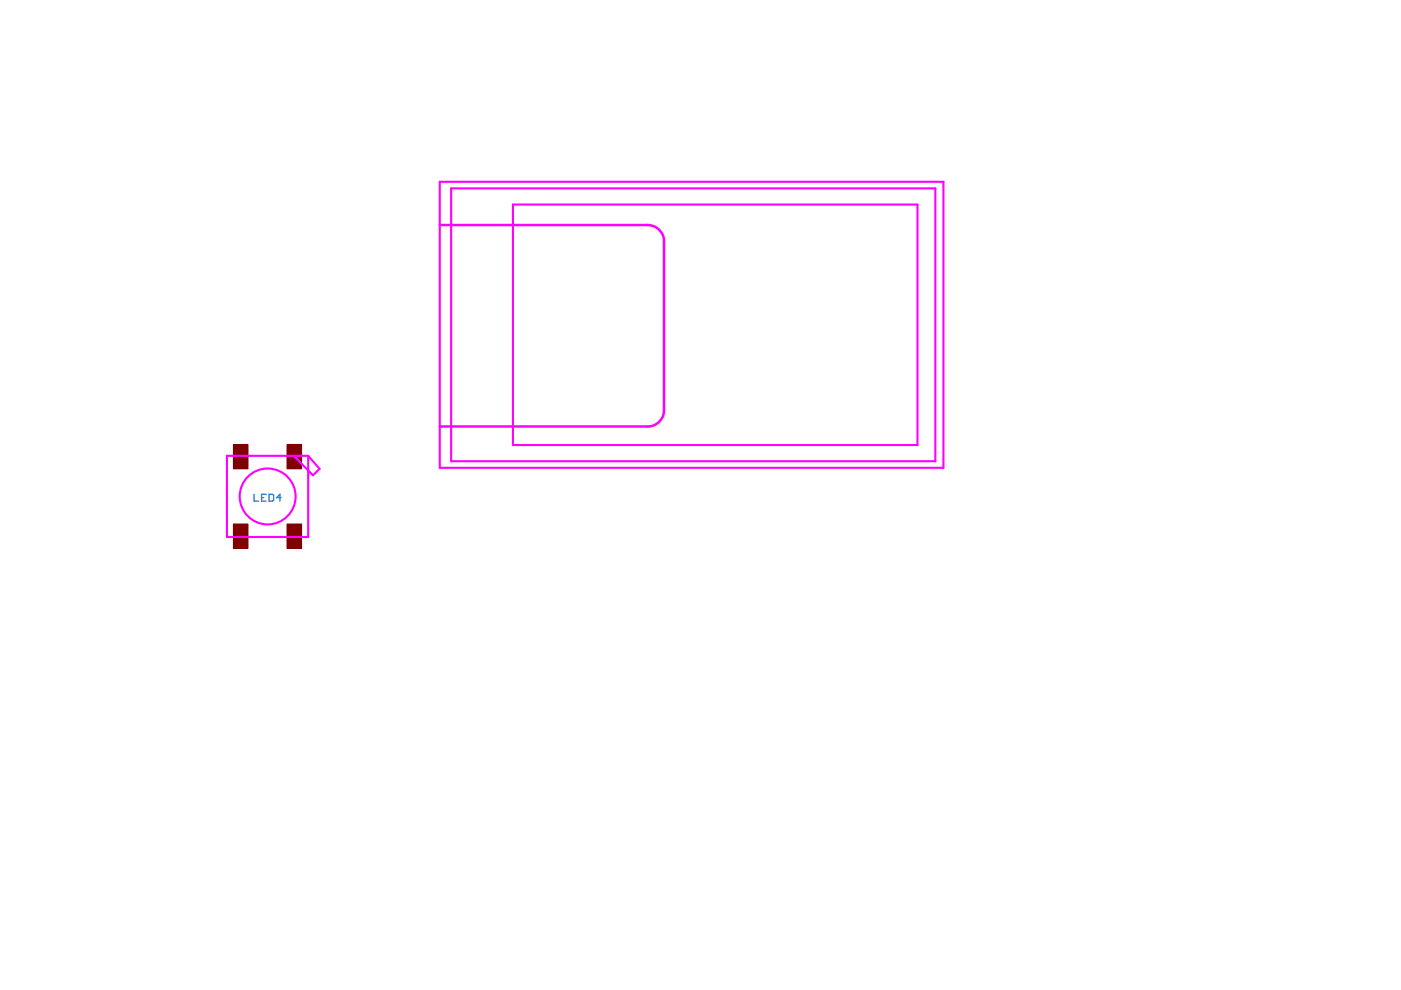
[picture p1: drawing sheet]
<svg xmlns="http://www.w3.org/2000/svg" width="297mm" height="210mm" viewBox="0 0 297 210" stroke-linecap="round" stroke-linejoin="round" font-family="sans-serif">
<g fill="#800000" stroke="#800000" stroke-width=".21">
<path d="M49.5 111.1h3.1v5.2h-3.1z"/>
<path d="M60.9 111.1h3v5.2h-3z"/>
<path d="M49.5 94.2h3.1v5.2h-3.1z"/>
<path d="M60.9 94.2h3v5.2h-3z"/>
</g>
<g fill="none" stroke="#f0f" stroke-width=".44">
<path d="M93.2 38.5h106.8v60.7h-106.8zM95.7 39.9h102.6v57.9h-102.6zM108.8 43.4h85.7v51h-85.7zM48.1 96.6h17.2v17.3h-17.2zM62.2 96.6l4.2 4.2 1.4-1.4-2.5-2.8"/>
<circle cx="56.7" cy="105.3" r="5.9"/>
</g>
<path d="M93.2 47.7h44.1a3.4 3.4 0 0 1 3.5 3.5v35.8a3.4 3.4 0 0 1-3.5 3.4h-44.1" fill="none" stroke="#f0f" stroke-width=".53"/>
<path d="M53.9 104.8v1.5h.9M55.5 105.5h.4M56.4 104.8h-.9v1.5h.9M57 104.8h.8l.2 .2v1l-.2 .3h-.8zM59.6 105.5h-1l.8-.7v1.5" fill="none" stroke="#2c7bce" stroke-width=".28"/>
</svg>
